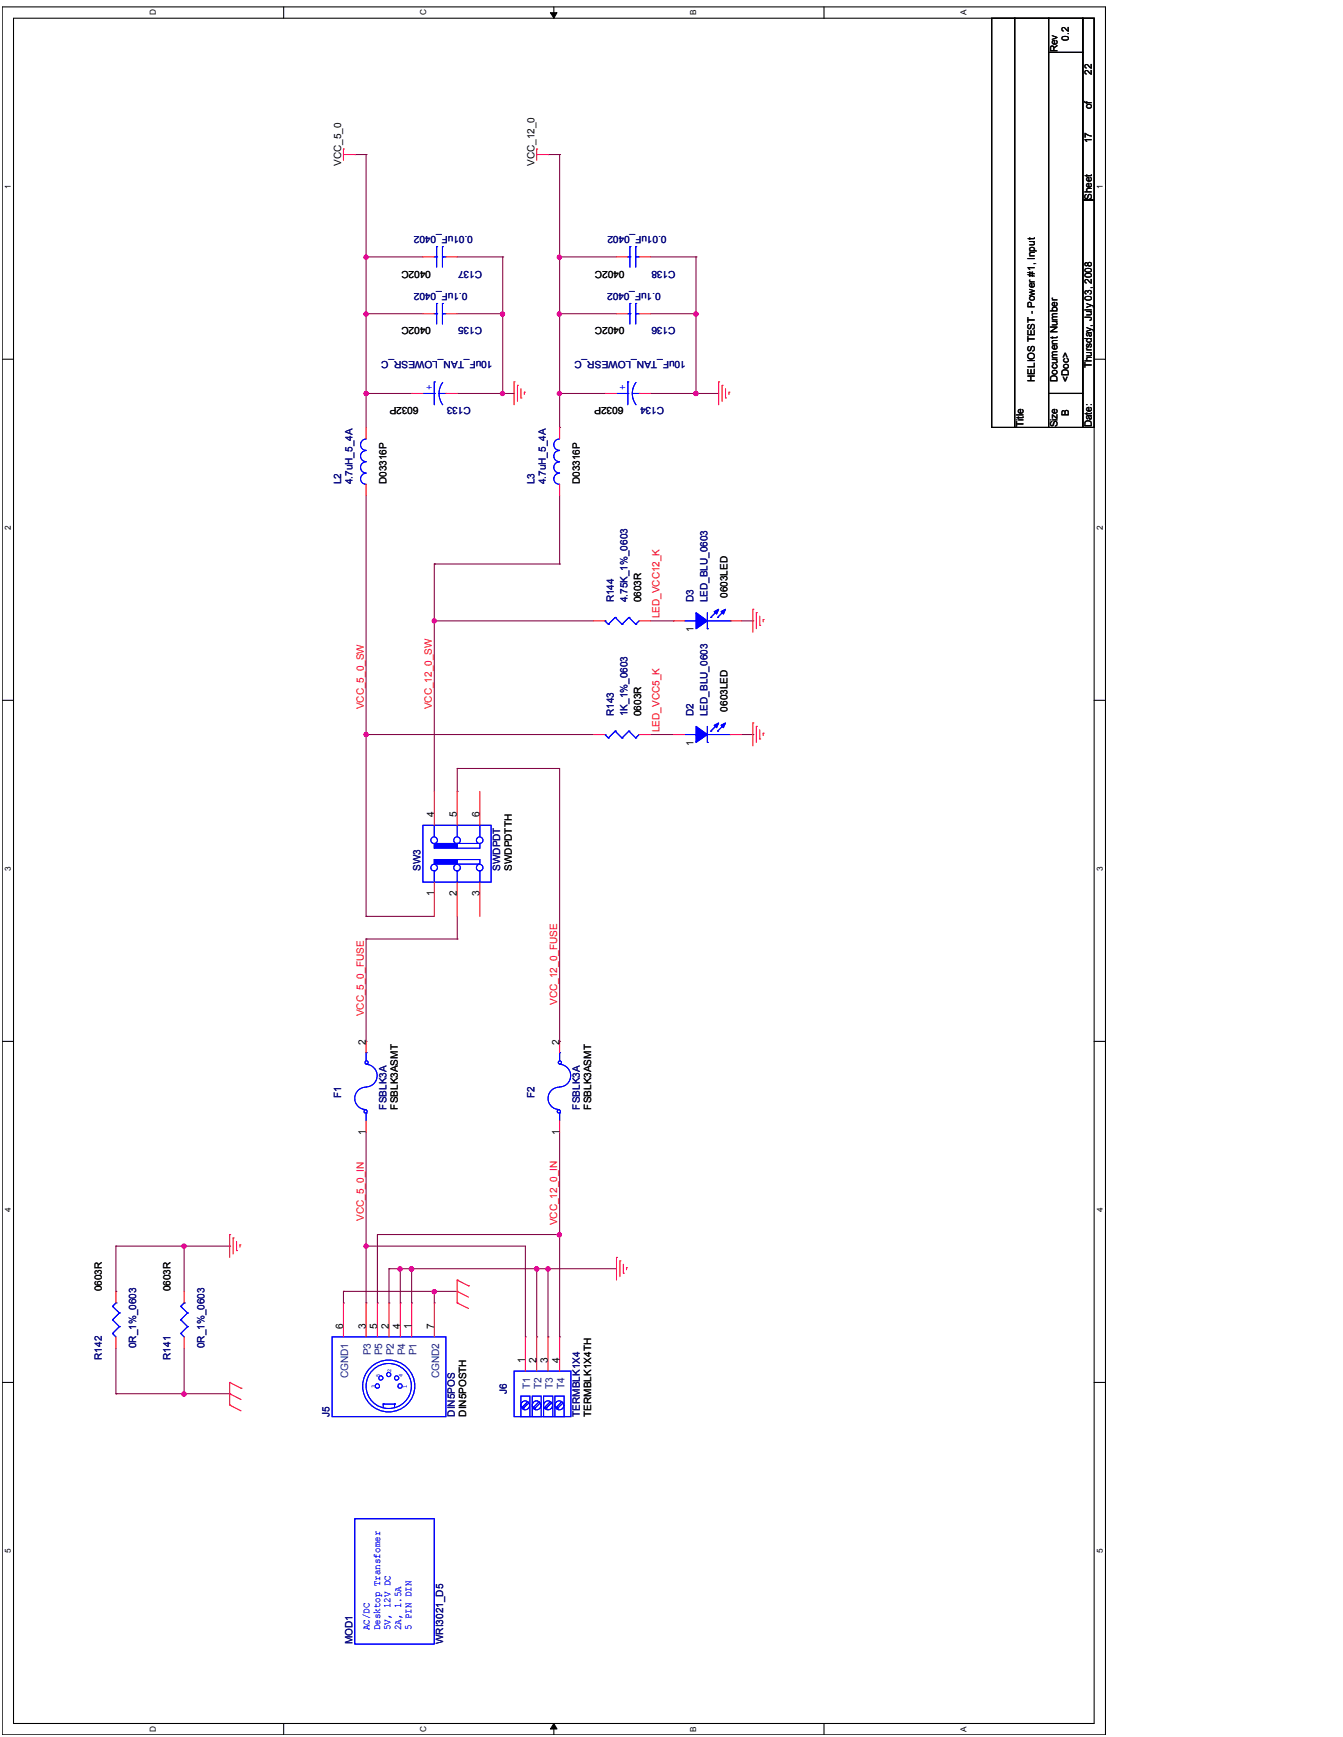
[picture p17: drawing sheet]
<svg xmlns="http://www.w3.org/2000/svg" width="216mm" height="279mm" viewBox="0 0 216 279" stroke-linecap="round" stroke-linejoin="round" font-family="sans-serif">
<defs><g id="words">
<g font-size="1.7">
<text x="69.8" y="131.5" transform="rotate(-90 69.8 131.5)">4</text>
<text x="73.5" y="131.5" transform="rotate(-90 73.5 131.5)">5</text>
<text x="77.1" y="131.5" transform="rotate(-90 77.1 131.5)">6</text>
<text x="69.8" y="144.1" transform="rotate(-90 69.8 144.1)">1</text>
<text x="73.5" y="144.1" transform="rotate(-90 73.5 144.1)">2</text>
<text x="77.1" y="144.1" transform="rotate(-90 77.1 144.1)">3</text>
<text x="58.8" y="168.1" transform="rotate(-90 58.8 168.1)">2</text>
<text x="89.9" y="168.1" transform="rotate(-90 89.9 168.1)">2</text>
<text x="58.8" y="182.5" transform="rotate(-90 58.8 182.5)">1</text>
<text x="89.9" y="182.5" transform="rotate(-90 89.9 182.5)">1</text>
<text x="55.2" y="213.8" transform="rotate(-90 55.2 213.8)">6</text>
<text x="58.8" y="213.8" transform="rotate(-90 58.8 213.8)">3</text>
<text x="60.6" y="213.8" transform="rotate(-90 60.6 213.8)">5</text>
<text x="62.5" y="213.8" transform="rotate(-90 62.5 213.8)">2</text>
<text x="64.3" y="213.8" transform="rotate(-90 64.3 213.8)">4</text>
<text x="66.1" y="213.8" transform="rotate(-90 66.1 213.8)">1</text>
<text x="69.8" y="213.8" transform="rotate(-90 69.8 213.8)">7</text>
<text x="84.4" y="219.3" transform="rotate(-90 84.4 219.3)">1</text>
<text x="86.2" y="219.3" transform="rotate(-90 86.2 219.3)">2</text>
<text x="88.1" y="219.3" transform="rotate(-90 88.1 219.3)">3</text>
<text x="89.9" y="219.3" transform="rotate(-90 89.9 219.3)">4</text>
</g>
<g font-size="1.7" fill="#004080">
<text x="56" y="221.7" transform="rotate(-90 56 221.7)">CGND1</text>
<text x="59.6" y="218" transform="rotate(-90 59.6 218)">P3</text>
<text x="61.4" y="218" transform="rotate(-90 61.4 218)">P5</text>
<text x="63.3" y="218" transform="rotate(-90 63.3 218)">P2</text>
<text x="65.1" y="218" transform="rotate(-90 65.1 218)">P4</text>
<text x="66.9" y="218" transform="rotate(-90 66.9 218)">P1</text>
<text x="70.6" y="221.7" transform="rotate(-90 70.6 221.7)">CGND2</text>
<text x="85.2" y="223.4" transform="rotate(-90 85.2 223.4)">T1</text>
<text x="87" y="223.4" transform="rotate(-90 87 223.4)">T2</text>
<text x="88.9" y="223.4" transform="rotate(-90 88.9 223.4)">T3</text>
<text x="90.7" y="223.4" transform="rotate(-90 90.7 223.4)">T4</text>
</g>
<g font-size="1.6">
<text x="170" y="8.4" transform="rotate(-90 170 8.4)">Rev</text>
<text x="171.8" y="6.6" transform="rotate(-90 171.8 6.6)">0.2</text>
<text x="175.5" y="17.6" transform="rotate(-90 175.5 17.6)">of</text>
<text x="175.5" y="12.1" transform="rotate(-90 175.5 12.1)">22</text>
<text x="175.5" y="23" transform="rotate(-90 175.5 23)">17</text>
<text x="54.8" y="26.7" transform="rotate(-90 54.8 26.7)">VCC_5_0</text>
<text x="85.9" y="26.7" transform="rotate(-90 85.9 26.7)">VCC_12_0</text>
<text x="175.5" y="32.2" transform="rotate(-90 175.5 32.2)">Sheet</text>
<text x="69.3" y="43.5" transform="rotate(-180 69.3 43.5)">0402C</text>
<text x="100.4" y="43.5" transform="rotate(-180 100.4 43.5)">0402C</text>
<text x="69.3" y="52.7" transform="rotate(-180 69.3 52.7)">0402C</text>
<text x="100.4" y="52.7" transform="rotate(-180 100.4 52.7)">0402C</text>
<text x="175.5" y="59.3" transform="rotate(-90 175.5 59.3)">Thursday, July 03, 2008</text>
<text x="67.3" y="65.5" transform="rotate(-180 67.3 65.5)">6032P</text>
<text x="100.2" y="65.5" transform="rotate(-180 100.2 65.5)">6032P</text>
<text x="166.4" y="61.4" transform="rotate(-90 166.4 61.4)">HELIOS TEST - Power #1, Input</text>
<text x="170" y="61.4" transform="rotate(-90 170 61.4)">Document Number</text>
<text x="171.8" y="61.4" transform="rotate(-90 171.8 61.4)">&lt;Doc&gt;</text>
<text x="164.6" y="68.8" transform="rotate(-90 164.6 68.8)">Title</text>
<text x="170" y="68.8" transform="rotate(-90 170 68.8)">Size</text>
<text x="171.8" y="66.9" transform="rotate(-90 171.8 66.9)">B</text>
<text x="175.5" y="68.8" transform="rotate(-90 175.5 68.8)">Date:</text>
<text x="62.1" y="77.9" transform="rotate(-90 62.1 77.9)">D03316P</text>
<text x="93.2" y="77.9" transform="rotate(-90 93.2 77.9)">D03316P</text>
<text x="103.1" y="96.9" transform="rotate(-90 103.1 96.9)">0603R</text>
<text x="111.5" y="101.7" transform="rotate(-90 111.5 101.7)">1</text>
<text x="117" y="96.2" transform="rotate(-90 117 96.2)">0603LED</text>
<text x="103.1" y="115.2" transform="rotate(-90 103.1 115.2)">0603R</text>
<text x="111.5" y="120" transform="rotate(-90 111.5 120)">1</text>
<text x="117" y="114.5" transform="rotate(-90 117 114.5)">0603LED</text>
<text x="82.3" y="140.1" transform="rotate(-90 82.3 140.1)">SWDPDTTH</text>
<text x="64" y="178.5" transform="rotate(-90 64 178.5)">FSBLK3ASMT</text>
<text x="95" y="178.5" transform="rotate(-90 95 178.5)">FSBLK3ASMT</text>
<text x="16.4" y="207.7" transform="rotate(-90 16.4 207.7)">0603R</text>
<text x="27.4" y="207.7" transform="rotate(-90 27.4 207.7)">0603R</text>
<text x="74.9" y="227.9" transform="rotate(-90 74.9 227.9)">DIN5POSTH</text>
<text x="95" y="227.9" transform="rotate(-90 95 227.9)">TERMBLK1X4TH</text>
</g>
<g font-size="1.6" fill="#000080">
<text x="76" y="38" transform="rotate(-180 76 38)">0.01uF_0402</text>
<text x="107.2" y="38" transform="rotate(-180 107.2 38)">0.01uF_0402</text>
<text x="75.1" y="47.2" transform="rotate(-180 75.1 47.2)">0.1uF_0402</text>
<text x="77.5" y="43.5" transform="rotate(-180 77.5 43.5)">C137</text>
<text x="106.2" y="47.2" transform="rotate(-180 106.2 47.2)">0.1uF_0402</text>
<text x="108.6" y="43.5" transform="rotate(-180 108.6 43.5)">C138</text>
<text x="77.5" y="52.7" transform="rotate(-180 77.5 52.7)">C135</text>
<text x="108.6" y="52.7" transform="rotate(-180 108.6 52.7)">C136</text>
<text x="79.2" y="58.1" transform="rotate(-180 79.2 58.1)">10uF_TAN_LOWESR_C</text>
<text x="110.2" y="58.1" transform="rotate(-180 110.2 58.1)">10uF_TAN_LOWESR_C</text>
<text x="75.7" y="65.5" transform="rotate(-180 75.7 65.5)">C133</text>
<text x="106.8" y="65.5" transform="rotate(-180 106.8 65.5)">C134</text>
<text x="54.8" y="77.9" transform="rotate(-90 54.8 77.9)">L2</text>
<text x="56.7" y="77.9" transform="rotate(-90 56.7 77.9)">4.7uH_5_4A</text>
<text x="85.9" y="77.9" transform="rotate(-90 85.9 77.9)">L3</text>
<text x="87.7" y="77.9" transform="rotate(-90 87.7 77.9)">4.7uH_5_4A</text>
<text x="98.7" y="96.9" transform="rotate(-90 98.7 96.9)">R144</text>
<text x="100.9" y="96.9" transform="rotate(-90 100.9 96.9)">4.75K_1%_0603</text>
<text x="111.5" y="96.9" transform="rotate(-90 111.5 96.9)">D3</text>
<text x="113.7" y="96.9" transform="rotate(-90 113.7 96.9)">LED_BLU_0603</text>
<text x="98.7" y="115.2" transform="rotate(-90 98.7 115.2)">R143</text>
<text x="100.9" y="115.2" transform="rotate(-90 100.9 115.2)">1K_1%_0603</text>
<text x="111.5" y="115.2" transform="rotate(-90 111.5 115.2)">D2</text>
<text x="113.7" y="115.2" transform="rotate(-90 113.7 115.2)">LED_BLU_0603</text>
<text x="67.6" y="140.1" transform="rotate(-90 67.6 140.1)">SW3</text>
<text x="80.4" y="140.1" transform="rotate(-90 80.4 140.1)">SWDPDT</text>
<text x="54.8" y="176.7" transform="rotate(-90 54.8 176.7)">F1</text>
<text x="62.1" y="178.5" transform="rotate(-90 62.1 178.5)">FSBLK3A</text>
<text x="85.9" y="176.7" transform="rotate(-90 85.9 176.7)">F2</text>
<text x="93.2" y="178.5" transform="rotate(-90 93.2 178.5)">FSBLK3A</text>
<text x="16.4" y="218.7" transform="rotate(-90 16.4 218.7)">R142</text>
<text x="21.9" y="216.9" transform="rotate(-90 21.9 216.9)">0R_1%_0603</text>
<text x="27.4" y="218.7" transform="rotate(-90 27.4 218.7)">R141</text>
<text x="32.9" y="216.9" transform="rotate(-90 32.9 216.9)">0R_1%_0603</text>
<text x="53" y="227.9" transform="rotate(-90 53 227.9)">J5</text>
<text x="73.1" y="227.9" transform="rotate(-90 73.1 227.9)">DIN5POS</text>
<text x="81.5" y="224.2" transform="rotate(-90 81.5 224.2)">J6</text>
<text x="93.2" y="227.9" transform="rotate(-90 93.2 227.9)">TERMBLK1X4</text>
<text x="56.7" y="264.4" transform="rotate(-90 56.7 264.4)">MOD1</text>
<text x="71.3" y="264.4" transform="rotate(-90 71.3 264.4)">WRI3021_D5</text>
</g>
<g font-size="1.6" fill="#00f">
<text x="69.5" y="62.7" transform="rotate(-90 69.5 62.7)">+</text>
<text x="100.5" y="62.7" transform="rotate(-90 100.5 62.7)">+</text>
<text x="59.4" y="262.2" transform="rotate(-90 59.4 262.2)">AC/DC</text>
<text x="61.1" y="262.2" transform="rotate(-90 61.1 262.2)">Desktop Transfomer</text>
<text x="62.8" y="262.2" transform="rotate(-90 62.8 262.2)">5V, 12V DC</text>
<text x="64.5" y="262.2" transform="rotate(-90 64.5 262.2)">2A, 1.5A</text>
<text x="66.2" y="262.2" transform="rotate(-90 66.2 262.2)">5 PIN DIN</text>
</g>
<g font-size="1.6" fill="#f00">
<text x="106" y="99.5" transform="rotate(-90 106 99.5)">LED_VCC12_K</text>
<text x="58.5" y="114.1" transform="rotate(-90 58.5 114.1)">VCC_5_0_SW</text>
<text x="69.4" y="114.1" transform="rotate(-90 69.4 114.1)">VCC_12_0_SW</text>
<text x="106" y="117.8" transform="rotate(-90 106 117.8)">LED_VCC5_K</text>
<text x="89.6" y="161.6" transform="rotate(-90 89.6 161.6)">VCC_12_0_FUSE</text>
<text x="58.5" y="163.5" transform="rotate(-90 58.5 163.5)">VCC_5_0_FUSE</text>
<text x="58.5" y="196.4" transform="rotate(-90 58.5 196.4)">VCC_5_0_IN</text>
<text x="89.6" y="197.1" transform="rotate(-90 89.6 197.1)">VCC_12_0_IN</text>
</g>
<g font-size="1.3">
<text x="25.1" y="2.5" transform="rotate(-90 25.1 2.5)">D</text>
<text x="68.5" y="2.5" transform="rotate(-90 68.5 2.5)">C</text>
<text x="111.9" y="2.5" transform="rotate(-90 111.9 2.5)">B</text>
<text x="155.4" y="2.5" transform="rotate(-90 155.4 2.5)">A</text>
<text x="1.7" y="30.4" transform="rotate(-90 1.7 30.4)">1</text>
<text x="177.3" y="30.4" transform="rotate(-90 177.3 30.4)">1</text>
<text x="1.7" y="85.2" transform="rotate(-90 1.7 85.2)">2</text>
<text x="177.3" y="85.2" transform="rotate(-90 177.3 85.2)">2</text>
<text x="1.7" y="140.1" transform="rotate(-90 1.7 140.1)">3</text>
<text x="177.3" y="140.1" transform="rotate(-90 177.3 140.1)">3</text>
<text x="1.7" y="194.9" transform="rotate(-90 1.7 194.9)">4</text>
<text x="177.3" y="194.9" transform="rotate(-90 177.3 194.9)">4</text>
<text x="1.7" y="249.8" transform="rotate(-90 1.7 249.8)">5</text>
<text x="177.3" y="249.8" transform="rotate(-90 177.3 249.8)">5</text>
<text x="25.1" y="278.6" transform="rotate(-90 25.1 278.6)">D</text>
<text x="68.5" y="278.6" transform="rotate(-90 68.5 278.6)">C</text>
<text x="111.9" y="278.6" transform="rotate(-90 111.9 278.6)">B</text>
<text x="155.4" y="278.6" transform="rotate(-90 155.4 278.6)">A</text>
</g>
<g font-size=".9" fill="#00f">
<text x="61.1" y="221.4" transform="rotate(-90 61.1 221.4)">5</text>
<text x="62.9" y="220.7" transform="rotate(-90 62.9 220.7)">2</text>
<text x="64.7" y="221.4" transform="rotate(-90 64.7 221.4)">4</text>
<text x="60.3" y="223.3" transform="rotate(-90 60.3 223.3)">3</text>
<text x="65.4" y="223.3" transform="rotate(-90 65.4 223.3)">1</text>
</g>
</g></defs>
<path d="M.4 1.1h177.3v277.9h-177.3zM2.2 2.9h173.7v274.3h-173.7z" fill="none" stroke="#000" stroke-width=".17"/>
<g fill="#fff">
<path d="M.6 249.1h1.4v.7h-1.4z"/>
<path d="M176.1 249.1h1.5v.7h-1.5z"/>
</g>
<path d="M.4 222.4h1.8M175.9 222.4h1.8" fill="none" stroke="#000" stroke-width=".17"/>
<g fill="#fff">
<path d="M.6 194.2h1.4v.7h-1.4z"/>
<path d="M176.1 194.2h1.5v.7h-1.5z"/>
</g>
<path d="M.4 167.5h1.8M175.9 167.5h1.8" fill="none" stroke="#000" stroke-width=".17"/>
<g fill="#fff">
<path d="M.6 139.4h1.4v.7h-1.4z"/>
<path d="M176.1 139.4h1.5v.7h-1.5z"/>
</g>
<path d="M.4 112.6h1.8M175.9 112.6h1.8" fill="none" stroke="#000" stroke-width=".17"/>
<g fill="#fff">
<path d="M.6 84.5h1.4v.7h-1.4z"/>
<path d="M176.1 84.5h1.5v.7h-1.5z"/>
</g>
<path d="M.4 57.8h1.8M175.9 57.8h1.8" fill="none" stroke="#000" stroke-width=".17"/>
<g fill="#fff">
<path d="M.6 29.6h1.4v.8h-1.4z"/>
<path d="M176.1 29.6h1.5v.8h-1.5z"/>
<path d="M23.9 277.7h1.5v.9h-1.5z"/>
<path d="M23.9 1.5h1.5v1h-1.5z"/>
<path d="M67.3 277.7h1.5v.9h-1.5z"/>
<path d="M67.3 1.5h1.5v1h-1.5z"/>
</g>
<path d="M45.6 1.1v1.8M45.6 277.2v1.8" fill="none" stroke="#000" stroke-width=".17"/>
<g fill="#fff">
<path d="M110.7 277.7h1.5v.9h-1.5z"/>
<path d="M110.7 1.6h1.5v.9h-1.5z"/>
</g>
<path d="M89 1.1v1.8M89 277.2v1.8" fill="none" stroke="#000" stroke-width=".17"/>
<path d="M88.5 2h1l-.5 .9zM89 277.2l.5 .9h-1z" fill="#000"/>
<path d="M88.5 2h1l-.5 .9zM89 277.2l.5 .9h-1z" fill="none" stroke="#000" stroke-width=".16"/>
<g fill="#fff">
<path d="M154.2 277.7h1.5v.9h-1.5z"/>
<path d="M154.2 1.6h1.5v.9h-1.5z"/>
</g>
<path d="M132.5 1.1v1.8M132.5 277.2v1.8" fill="none" stroke="#000" stroke-width=".17"/>
<path d="M66.2 209.6h.1M66.2 204.1v5.5" fill="none" stroke="#800040" stroke-width=".17"/>
<circle cx="66.1" cy="204.1" r=".37" fill="#f0f"/>
<circle cx="66.1" cy="204.1" r=".37" fill="none" stroke="#f0f" stroke-width=".17"/>
<path d="M88.1 204.1h.1M88.1 204.1h11" fill="none" stroke="#800040" stroke-width=".17"/>
<circle cx="88.1" cy="204.1" r=".36" fill="#f0f"/>
<circle cx="88.1" cy="204.1" r=".36" fill="none" stroke="#f0f" stroke-width=".17"/>
<path d="M58.9 182.2v18.2M58.9 200.4h.1M62.5 209.6h.1M62.5 204.1h.1M62.5 204.1v5.5M62.5 204.1h1.9v5.5M64.4 209.6h.1M66.2 204.1h.1M66.2 204.1h20.1" fill="none" stroke="#800040" stroke-width=".17"/>
<circle cx="58.8" cy="200.4" r=".34" fill="#f0f"/>
<circle cx="58.8" cy="200.4" r=".34" fill="none" stroke="#f0f" stroke-width=".17"/>
<g fill="none" stroke="#800040" stroke-width=".17">
<path d="M60.7 198.6h.1M60.7 198.6v11M60.7 198.6h29.3M90 198.6h.1M90 182.2v32.8M58.9 200.4h.1M58.9 200.4h25.6v14.6M60.7 209.6h.1M84.5 215h.1M86.3 215h.1M86.3 204.1v10.9M88.1 215h.1"/>
<path d="M88.1 204.1v10.9M90 215h.1"/>
</g>
<circle cx="89.9" cy="198.6" r=".34" fill="#f0f"/>
<circle cx="89.9" cy="198.6" r=".34" fill="none" stroke="#f0f" stroke-width=".17"/>
<path d="M55.2 209.6h.1M55.2 207.7v1.9M69.8 207.7h.1M69.8 209.6h.1M69.8 207.7h3.7M69.8 207.7v1.9" fill="none" stroke="#800040" stroke-width=".17"/>
<circle cx="69.8" cy="207.8" r=".34" fill="#f0f"/>
<circle cx="69.8" cy="207.8" r=".34" fill="none" stroke="#f0f" stroke-width=".17"/>
<path d="M58.9 209.6h.1M58.9 200.4v9.2M86.3 204.1h.1M86.3 204.1h1.8" fill="none" stroke="#800040" stroke-width=".17"/>
<circle cx="86.3" cy="204.1" r=".36" fill="#f0f"/>
<circle cx="86.3" cy="204.1" r=".36" fill="none" stroke="#f0f" stroke-width=".17"/>
<path d="M55.2 207.7h.1M55.2 207.7h14.6M64.4 204.1h.1M64.4 204.1h1.8" fill="none" stroke="#800040" stroke-width=".17"/>
<circle cx="64.3" cy="204.1" r=".36" fill="#f0f"/>
<circle cx="64.3" cy="204.1" r=".36" fill="none" stroke="#f0f" stroke-width=".17"/>
<path d="M18.6 216.9v7.3M29.6 216.9v7.3M18.6 224.2h.1M18.6 224.2h11M29.6 224.2h.1" fill="none" stroke="#800040" stroke-width=".17"/>
<circle cx="29.6" cy="224.2" r=".35" fill="#f0f"/>
<circle cx="29.6" cy="224.2" r=".35" fill="none" stroke="#f0f" stroke-width=".17"/>
<path d="M18.6 207.7h.1M18.6 200.4h.1M18.6 200.4v7.3M18.6 200.4h11M29.6 200.4h.1M29.6 200.4v7.3" fill="none" stroke="#800040" stroke-width=".17"/>
<circle cx="29.6" cy="200.5" r=".35" fill="#f0f"/>
<circle cx="29.6" cy="200.5" r=".35" fill="none" stroke="#f0f" stroke-width=".17"/>
<g fill="none" stroke="#800040" stroke-width=".17">
<path d="M57 24.9h.1M57 24.9h1.9M80.8 63.3h.1M80.8 63.3h1.8M69.8 99.9h.1M69.8 90.7h.1M69.8 99.9v27.4M69.8 90.7h20.2M58.9 118.2h.1M58.9 118.2v29.2M73.5 123.6h.1M73.5 127.3h.1"/>
<path d="M73.5 123.6v3.7M73.5 123.6h16.5M58.9 151h.1M58.9 147.4h.1M58.9 151v16.5M58.9 151h14.6M58.9 147.4h10.9M73.5 151h.1M73.5 147.4v3.6M58.9 167.5h.1M29.6 200.4h7.3M36.9 200.4h.1"/>
<path d="M29.6 224.2h7.3M36.9 224.2h.1"/>
</g>
<circle cx="58.8" cy="118.2" r=".34" fill="#f0f"/>
<circle cx="58.8" cy="118.2" r=".34" fill="none" stroke="#f0f" stroke-width=".17"/>
<path d="M58.9 79.7v38.5M58.9 63.3h7.3M66.2 63.3h.1M111.9 63.3h.1M111.9 63.3h3.6M58.9 118.2h.1" fill="none" stroke="#800040" stroke-width=".17"/>
<circle cx="111.9" cy="63.3" r=".35" fill="#f0f"/>
<circle cx="111.9" cy="63.3" r=".35" fill="none" stroke="#f0f" stroke-width=".17"/>
<path d="M90 68.8h.1M97.2 63.3h.1M97.2 63.3h-7.2v5.5" fill="none" stroke="#800040" stroke-width=".17"/>
<circle cx="89.9" cy="63.3" r=".34" fill="#f0f"/>
<circle cx="89.9" cy="63.3" r=".34" fill="none" stroke="#f0f" stroke-width=".17"/>
<path d="M58.9 50.5h.1M58.9 50.5v12.8M90 79.7v11M90 90.7h.1M104.6 118.2h3.7M108.3 118.2h.1M119.2 118.2h1.8M121 118.2h.1" fill="none" stroke="#800040" stroke-width=".17"/>
<circle cx="58.8" cy="50.5" r=".34" fill="#f0f"/>
<circle cx="58.8" cy="50.5" r=".34" fill="none" stroke="#f0f" stroke-width=".17"/>
<path d="M69.8 99.9h.1M69.8 99.9h25.6M104.6 99.9h3.7M108.3 99.9h.1M119.2 99.9h1.8M121 99.9h.1M58.9 118.2h.1M58.9 118.2h36.5" fill="none" stroke="#800040" stroke-width=".17"/>
<circle cx="69.8" cy="99.9" r=".34" fill="#f0f"/>
<circle cx="69.8" cy="99.9" r=".34" fill="none" stroke="#f0f" stroke-width=".17"/>
<path d="M88.1 24.9h.1M88.1 24.9h1.9M90 50.5h.1M90 50.5v12.8M58.9 63.3h.1M58.9 63.3v5.5M69.8 90.7h.1M69.8 90.7v9.2" fill="none" stroke="#800040" stroke-width=".17"/>
<circle cx="58.8" cy="63.3" r=".34" fill="#f0f"/>
<circle cx="58.8" cy="63.3" r=".34" fill="none" stroke="#f0f" stroke-width=".17"/>
<path d="M58.9 50.5h.1M58.9 41.3h.1M58.9 50.5h9.1M58.9 41.3v9.2" fill="none" stroke="#800040" stroke-width=".17"/>
<circle cx="58.8" cy="41.4" r=".34" fill="#f0f"/>
<circle cx="58.8" cy="41.4" r=".34" fill="none" stroke="#f0f" stroke-width=".17"/>
<path d="M73.5 50.5h7.3M80.8 50.5h.1M80.8 50.5v12.8M80.8 63.3h.1" fill="none" stroke="#800040" stroke-width=".17"/>
<circle cx="80.8" cy="50.5" r=".34" fill="#f0f"/>
<circle cx="80.8" cy="50.5" r=".34" fill="none" stroke="#f0f" stroke-width=".17"/>
<circle cx="80.8" cy="63.3" r=".34" fill="#f0f"/>
<circle cx="80.8" cy="63.3" r=".34" fill="none" stroke="#f0f" stroke-width=".17"/>
<path d="M90 50.5h.1M90 50.5h9.1M73.5 63.3h.1M73.5 63.3h7.3" fill="none" stroke="#800040" stroke-width=".17"/>
<circle cx="89.9" cy="50.5" r=".34" fill="#f0f"/>
<circle cx="89.9" cy="50.5" r=".34" fill="none" stroke="#f0f" stroke-width=".17"/>
<g fill="none" stroke="#800040" stroke-width=".17">
<path d="M58.9 24.9h.1M58.9 24.9v16.4M58.9 41.3h.1M58.9 41.3h9.1M73.5 41.3h7.3M80.8 41.3h.1M80.8 50.5h.1M80.8 41.3v9.2M90 41.3h.1M90 41.3v9.2M90 41.3h9.1M104.6 50.5h7.3"/>
<path d="M111.9 50.5h.1M111.9 50.5v12.8M104.6 63.3h.1M104.6 63.3h7.3M111.9 63.3h.1"/>
</g>
<circle cx="89.9" cy="41.4" r=".34" fill="#f0f"/>
<circle cx="89.9" cy="41.4" r=".34" fill="none" stroke="#f0f" stroke-width=".17"/>
<path d="M90 24.9h.1M90 24.9v16.4M104.6 41.3h7.3M111.9 41.3h.1M111.9 50.5h.1M111.9 41.3v9.2" fill="none" stroke="#800040" stroke-width=".17"/>
<circle cx="111.9" cy="50.5" r=".35" fill="#f0f"/>
<circle cx="111.9" cy="50.5" r=".35" fill="none" stroke="#f0f" stroke-width=".17"/>
<path d="M90 123.6v43.9M90 167.5h.1" fill="none" stroke="#800040" stroke-width=".17"/>
<g fill="none" stroke="#f00" stroke-width=".17">
<path d="M55.2 24h.1M55.2 24.9h1.8M55.2 24v1.8M57 24.9h.1M86.3 24h.1M86.3 24.9h1.8M86.3 24v1.8M88.1 24.9h.1M68 41.3h1.8M71.7 41.3h1.8M99.1 50.5h1.8M99.1 41.3h1.8"/>
<path d="M102.7 50.5h1.9M102.7 41.3h1.9M66.2 63.3h1.8M71.7 63.3h1.8M82.6 61.4h.1M82.6 61.4v3.7M83.2 62h.1M83.2 62v2.6M83.7 64h.1M83.7 62.5v1.5M84.3 63.1h.1M84.3 63.1v.4"/>
<path d="M115.5 61.4h.1M115.5 61.4v3.7M116.1 62h.1M116.1 62v2.6M116.6 64h.1M116.6 62.5v1.5M117.2 63.1h.1M117.2 63.1v.4M121 98h.1M121 98v3.7M121.6 98.6h.1M121.6 98.6v2.5"/>
<path d="M122.1 99.1v1.5M122.7 99.7h.1M122.7 99.7v.3M121 116.3h.1M121 116.3v3.7M121.6 116.8h.1M121.6 116.8v2.6M122.1 118.9h.1M122.1 100.6h.1M122.1 117.4v1.5M122.7 117.9h.1M122.7 117.9v.4"/>
<path d="M36.9 198.6h.1M36.9 198.6v3.7M37.5 199.1h.1M37.5 199.1v2.6M38 199.7v1.5M38 201.2h.1M38.6 200.2h.1M38.6 200.2v.4M73.5 209.6h.1M73.5 205.9h.1M73.5 207.7h.1M73.5 209.6l1.8 .9"/>
<path d="M73.5 205.9v3.7M73.5 205.9l1.8 .9M73.5 207.7l1.8 1M75.3 206.8h.1M99.1 202.3h.1M99.1 202.3v3.6M99.7 202.8h.1M99.7 202.8v2.6M100.2 204.8h.1M100.2 203.4v1.4M100.7 203.9h.1M100.7 203.9v.4"/>
<path d="M36.9 226h.1M36.9 222.4h.1M36.9 224.2h.1M36.9 226l1.8 .9M36.9 222.4v3.6M36.9 222.4l1.8 .9M36.9 224.2l1.8 .9M38.7 223.3h.1"/>
</g>
<path d="M159.4 2.9h3.7v65.9h-3.7zM163.1 2.9h5.5v65.9h-5.5zM168.6 8.4h5.5v54.9h-5.5zM168.6 2.9h5.5v5.5h-5.5zM174.1 2.9h1.8v29.3h-1.8zM174.1 32.2h1.8v36.6h-1.8zM168.6 63.3h5.5v5.5h-5.5z" fill="none" stroke="#000" stroke-width=".17"/>
<g fill="none" stroke="#00f" stroke-width=".17">
<path d="M70.2 39.7h.1M70.2 39.7v3.3M71.1 39.7h.1M71.1 39.7v3.3M101.3 39.7h.1M101.3 39.7v3.3M102.2 39.7h.1M102.2 39.7v3.3M69.8 41.3h.4M70.2 41.3h.1M71.1 41.3h.1M71.1 41.3h.6"/>
<path d="M100.9 50.5h.4M100.9 41.3h.4M101.3 50.5h.1M101.3 48.8h.1M101.3 41.3h.1M101.3 48.8v3.3M102.2 48.8h.1M102.2 50.5h.1M102.2 41.3h.1M102.2 50.5h.5M102.2 48.8v3.3M102.2 41.3h.5"/>
<path d="M68 63.3h1.8M69.8 61.4h.1M69.8 63.3h.1M69.8 61.4v3.7M70.6 63.3l.1 .8 .5 1M70.6 63.3h1.1M71.2 61.5l-.4 .7-.2 1.1M71.7 63.3h.1M57 244.3h12.8v20.1h-12.8z"/>
</g>
<path d="M69.8 138.3h3.7v.7h-3.7z" fill-rule="evenodd" fill="#00f"/>
<g fill="none" stroke="#00f" stroke-width=".17">
<path d="M69.8 138.3h3.7v.7h-3.7zM73.5 138.3h3.6v.7h-3.6zM69.8 140.1h.1M69.8 140.1v1.8M73.5 140.1h.1M73.5 140.1v1.8M77.1 140.1h.1M77.1 140.1v1.8"/>
<circle cx="69.8" cy="139.6" r=".54"/>
<circle cx="73.5" cy="139.6" r=".54"/>
<circle cx="77.1" cy="139.6" r=".54"/>
</g>
<path d="M69.8 135.7h3.7v.7h-3.7z" fill-rule="evenodd" fill="#00f"/>
<g fill="none" stroke="#00f" stroke-width=".17">
<path d="M68 132.8h11v9.1h-11zM69.8 135.7h3.7v.7h-3.7zM69.8 132.8h.1M69.8 132.8v1.8M73.5 135.7h3.6v.7h-3.6zM73.5 132.8h.1M73.5 132.8v1.8M77.1 132.8h.1M77.1 132.8v1.8"/>
<circle cx="69.8" cy="135.2" r=".54"/>
<circle cx="73.5" cy="135.2" r=".54"/>
<circle cx="77.1" cy="135.2" r=".54"/>
</g>
<path d="M69.8 138.3h3.7v.7h-3.7z" fill-rule="evenodd" fill="#00f"/>
<g fill="none" stroke="#00f" stroke-width=".17">
<path d="M69.8 138.3h3.7v.7h-3.7zM73.5 138.3h3.6v.7h-3.6zM69.8 140.1h.1M69.8 140.1v1.8M73.5 140.1h.1M73.5 140.1v1.8M77.1 140.1h.1M77.1 140.1v1.8"/>
<circle cx="69.8" cy="139.6" r=".54"/>
<circle cx="73.5" cy="139.6" r=".54"/>
<circle cx="77.1" cy="139.6" r=".54"/>
</g>
<path d="M69.8 135.7h3.7v.7h-3.7z" fill-rule="evenodd" fill="#00f"/>
<g fill="none" stroke="#00f" stroke-width=".17">
<path d="M110.1 118.2h1.8M111.9 118.2h.1M113.7 119.4h.1M113.7 116.8v2.6M113.7 118.2h3.7M117.4 118.2h.1M68 132.8h11v9.1h-11zM69.8 135.7h3.7v.7h-3.7zM69.8 132.8h.1M69.8 132.8v1.8M73.5 135.7h3.6v.7h-3.6zM73.5 132.8h.1"/>
<path d="M73.5 132.8v1.8M77.1 132.8h.1M77.1 132.8v1.8"/>
<circle cx="69.8" cy="135.2" r=".54"/>
<circle cx="73.5" cy="135.2" r=".54"/>
<circle cx="77.1" cy="135.2" r=".54"/>
</g>
<path d="M69.8 127.3v5.5M73.5 127.3v5.5M77.1 127.3v5.5M69.8 141.9v5.5M73.5 141.9v5.5M77.1 141.9v5.5" fill="none" stroke="#f00" stroke-width=".17"/>
<path d="M111.9 116.8l1.8 1.4-1.8 1.2z" fill-rule="evenodd" fill="#00f"/>
<path d="M111.9 116.8l1.8 1.4-1.8 1.2z" fill="none" stroke="#00f" stroke-width=".17"/>
<path d="M115.9 116.7l.7-.4-.3 .8z" fill-rule="evenodd" fill="#00f"/>
<path d="M115.9 116.7l.7-.4-.3 .8z" fill="none" stroke="#00f" stroke-width=".17"/>
<path d="M114.8 116.7l.7-.4-.3 .8z" fill-rule="evenodd" fill="#00f"/>
<path d="M110.1 118.2h1.8M111.9 118.2h.1M113.7 119.4h.1M113.7 116.8v2.6M113.7 118.2h3.7M114.3 117.6h.1M114.8 116.7l.7-.4-.3 .8zM115.4 117.6h.1M115.4 116.5l-1.1 1.1M116.5 116.5l-1.1 1.1M117.4 118.2h.1" fill="none" stroke="#00f" stroke-width=".17"/>
<path d="M111.9 116.8l1.8 1.4-1.8 1.2z" fill-rule="evenodd" fill="#00f"/>
<path d="M111.9 116.8l1.8 1.4-1.8 1.2z" fill="none" stroke="#00f" stroke-width=".17"/>
<path d="M115.9 116.7l.7-.4-.3 .8z" fill-rule="evenodd" fill="#00f"/>
<path d="M115.9 116.7l.7-.4-.3 .8z" fill="none" stroke="#00f" stroke-width=".17"/>
<path d="M114.8 116.7l.7-.4-.3 .8z" fill-rule="evenodd" fill="#00f"/>
<g fill="none" stroke="#00f" stroke-width=".17">
<path d="M69.8 50.5h.4M70.2 50.5h.1M70.2 48.8h.1M70.2 48.8v3.3M71.1 48.8h.1M71.1 50.5h.1M71.1 50.5h.6M71.1 48.8v3.3M58.9 76.1a.89 .89 0 0 0-.9 .9 .89 .89 0 0 0 .9 .9M58.9 74.3a.89 .89 0 0 0-.9 .9 .89 .89 0 0 0 .9 .9M58.9 72.5a.89 .89 0 0 0-.9 .9 .89 .89 0 0 0 .9 .9M58.9 70.6a.91 .91 0 0 0-.9 .9 .91 .91 0 0 0 .9 .9"/>
<path d="M99.1 63.3h1.8M100.9 61.4h.1M100.9 63.3h.1M100.9 61.4v3.7M101.6 63.3l.1 .8 .5 1M101.6 63.3h1.1M102.2 61.5l-.3 .7-.3 1.1M102.7 63.3h.1M97.2 99.9h.1M97.2 99.9l.6 .5M98.9 99.3h.1M98.9 99.3l1.1 1.1"/>
<path d="M98.9 99.3l-1.1 1.1M101.1 99.3h.1M101.1 99.3l1.1 1.1M101.1 99.3l-1.1 1.1M102.7 99.9l-.5 .5M110.1 99.9h1.8M111.9 99.9h.1M113.7 98.6v2.5M113.7 99.9h3.7M117.4 99.9h.1M97.2 118.2h.1M97.2 118.2l.6 .5"/>
<path d="M97.8 118.7h.1M97.8 100.4h.1M98.9 117.6h.1M98.9 117.6l1.1 1.1M98.9 117.6l-1.1 1.1M100 118.7h.1M100 100.4h.1M101.1 117.6h.1M101.1 117.6l1.1 1.1M101.1 117.6l-1.1 1.1M102.2 118.7h.1M102.2 100.4h.1"/>
<path d="M102.7 118.2l-.5 .5M113.7 101.1h.1M114.3 117.6h.1M114.8 116.7l.7-.4-.3 .8zM115.4 117.6h.1M115.4 116.5l-1.1 1.1M116.5 116.5l-1.1 1.1M90 171.2a1.82 1.82 0 0 1 1.7 1.8 1.82 1.82 0 0 1-1.7 1.8M90 174.9a1.8 1.8 0 0 0-1.9 1.8 1.8 1.8 0 0 0 1.9 1.8M90 179h.1M90 169.3h.1M90 169.3v1.3"/>
<path d="M90 179v1.3M18.1 214.5h.1M18.1 212.3h.1M18.1 210.1h.1M18.1 214.5l.5 .5M18.1 212.3l1.1 1.1M18.1 210.1l1.1 1.1M18.6 209.6h.1M18.6 209.6l-.5 .5M19.2 213.4h.1M19.2 211.2h.1M19.2 213.4l-1.1 1.1"/>
<path d="M19.2 211.2l-1.1 1.1"/>
<circle cx="89.8" cy="178.8" r=".26"/>
<circle cx="90" cy="170.9" r=".26"/>
</g>
<g fill="none" stroke="#f00" stroke-width=".17">
<path d="M68 50.5h1.8M71.7 50.5h1.8M58.9 68.8v1.8M58.9 77.9v1.8M97.2 63.3h1.9M102.7 63.3h1.9M95.4 99.9h1.8M102.7 99.9h1.9M95.4 118.2h1.8M102.7 118.2h1.9M108.3 118.2h1.8M117.4 118.2h1.8"/>
<path d="M90 167.5v1.8M90 180.3v1.9M18.6 207.7v1.9M18.6 215v1.9"/>
</g>
<path d="M111.9 98.6l1.8 1.3-1.8 1.2z" fill-rule="evenodd" fill="#00f"/>
<path d="M111.9 98.6l1.8 1.3-1.8 1.2z" fill="none" stroke="#00f" stroke-width=".17"/>
<path d="M115.9 98.4l.7-.4-.3 .8z" fill-rule="evenodd" fill="#00f"/>
<path d="M115.9 98.4l.7-.4-.3 .8z" fill="none" stroke="#00f" stroke-width=".17"/>
<path d="M114.8 98.4l.7-.4-.3 .8z" fill-rule="evenodd" fill="#00f"/>
<path d="M110.1 99.9h1.8M111.9 99.9h.1M113.7 98.6v2.5M113.7 99.9h3.7M114.3 99.3h.1M114.8 98.4l.7-.4-.3 .8zM115.4 99.3h.1M115.4 98.2l-1.1 1.1M116.5 98.2l-1.1 1.1M117.4 99.9h.1M113.7 101.1h.1" fill="none" stroke="#00f" stroke-width=".17"/>
<path d="M111.9 98.6l1.8 1.3-1.8 1.2z" fill-rule="evenodd" fill="#00f"/>
<path d="M111.9 98.6l1.8 1.3-1.8 1.2z" fill="none" stroke="#00f" stroke-width=".17"/>
<path d="M115.9 98.4l.7-.4-.3 .8z" fill-rule="evenodd" fill="#00f"/>
<path d="M115.9 98.4l.7-.4-.3 .8z" fill="none" stroke="#00f" stroke-width=".17"/>
<path d="M114.8 98.4l.7-.4-.3 .8z" fill-rule="evenodd" fill="#00f"/>
<g fill="none" stroke="#00f" stroke-width=".17">
<path d="M89.9 76.1a.89 .89 0 0 0-.9 .9 .89 .89 0 0 0 1 .9M89.9 74.3a.89 .89 0 0 0-.9 .9 .89 .89 0 0 0 1 .9M89.9 72.5a.89 .89 0 0 0-.9 .9 .89 .89 0 0 0 1 .9M89.9 70.6a.91 .91 0 0 0-.9 .9 .91 .91 0 0 0 1 .9M114.3 99.3h.1M114.8 98.4l.7-.4-.3 .8zM115.4 99.3h.1M115.4 98.2l-1.1 1.1M116.5 98.2l-1.1 1.1M58.9 171.2a1.82 1.82 0 0 1 1.7 1.8 1.82 1.82 0 0 1-1.7 1.8M58.9 174.9a1.8 1.8 0 0 0-1.9 1.8 1.8 1.8 0 0 0 1.9 1.8M58.9 179h.1"/>
<path d="M58.9 169.3h.1M58.9 169.3v1.3M58.9 179v1.3M29.1 214.5h.1M29.1 212.3h.1M29.1 210.1h.1M29.1 214.5l.5 .5M29.1 212.3l1.1 1.1M29.1 210.1l1.1 1.1M29.6 209.6h.1M29.6 209.6l-.5 .5M30.2 213.4h.1"/>
<path d="M30.2 211.2h.1M30.2 213.4l-1.1 1.1M30.2 211.2l-1.1 1.1M53.4 215h18.3v12.9h-18.3zM61.6 225.8h.1M61.6 225.8v.6M61.6 225.8h1.8M63.4 225.8h.1M63.4 225.8v.6M82.6 220.5h9.2v7.4h-9.2zM83.7 224.6h1.5v3.3h-1.5zM83.9 226.4h.1"/>
<path d="M84.1 226.6h.1M84.8 225.5l-.9 .9M85 225.7l-.9 .9M85.6 224.6h1.4v3.3h-1.4zM85.7 226.4h.1M85.9 226.6h.1M86.7 225.5l-1 .9M86.8 225.7l-.9 .9M87.4 224.6h1.5v3.3h-1.5zM87.6 226.4h.1M87.8 226.6h.1M88.5 225.5l-.9 .9"/>
<path d="M88.7 225.7l-.9 .9M89.2 224.6h1.5v3.3h-1.5zM89.4 226.4h.1M89.6 226.6h.1M90.3 225.5l-.9 .9M90.5 225.7l-.9 .9"/>
<circle cx="58.8" cy="178.8" r=".26"/>
<circle cx="58.9" cy="170.9" r=".26"/>
<circle cx="60.7" cy="222.9" r=".36"/>
<circle cx="61.2" cy="221.7" r=".34"/>
<circle cx="62.5" cy="223" r="3.6"/>
<circle cx="62.5" cy="221.1" r=".34"/>
<circle cx="62.5" cy="223" r="4.2"/>
<circle cx="63.8" cy="221.7" r=".34"/>
<circle cx="64.3" cy="222.9" r=".36"/>
<circle cx="84.4" cy="226" r=".71"/>
<circle cx="86.3" cy="226" r=".71"/>
<circle cx="88.1" cy="226.1" r=".72"/>
<circle cx="89.9" cy="226.1" r=".72"/>
</g>
<g fill="none" stroke="#f00" stroke-width=".17">
<path d="M90 68.8v1.8M90 77.9v1.8M108.3 99.9h1.8M117.4 99.9h1.8M58.9 167.5v1.8M58.9 180.3v1.9M29.6 207.7v1.9M29.6 215v1.9M55.2 209.6v5.4M58.9 209.6v5.4M60.7 209.6v5.4M62.5 209.6v5.4"/>
<path d="M64.4 209.6v5.4M66.2 209.6v5.4M69.8 209.6v5.4M84.5 215v5.5M86.3 215v5.5M88.1 215v5.5M90 215v5.5"/>
</g>
<circle cx="66.1" cy="204.1" r=".37" fill="#f0f"/>
<circle cx="66.1" cy="204.1" r=".37" fill="none" stroke="#f0f" stroke-width=".17"/>
<circle cx="88.1" cy="204.1" r=".36" fill="#f0f"/>
<circle cx="88.1" cy="204.1" r=".36" fill="none" stroke="#f0f" stroke-width=".17"/>
<circle cx="58.8" cy="200.4" r=".34" fill="#f0f"/>
<circle cx="58.8" cy="200.4" r=".34" fill="none" stroke="#f0f" stroke-width=".17"/>
<circle cx="89.9" cy="198.6" r=".34" fill="#f0f"/>
<circle cx="89.9" cy="198.6" r=".34" fill="none" stroke="#f0f" stroke-width=".17"/>
<circle cx="69.8" cy="207.8" r=".34" fill="#f0f"/>
<circle cx="69.8" cy="207.8" r=".34" fill="none" stroke="#f0f" stroke-width=".17"/>
<circle cx="86.3" cy="204.1" r=".36" fill="#f0f"/>
<circle cx="86.3" cy="204.1" r=".36" fill="none" stroke="#f0f" stroke-width=".17"/>
<circle cx="64.3" cy="204.1" r=".36" fill="#f0f"/>
<circle cx="64.3" cy="204.1" r=".36" fill="none" stroke="#f0f" stroke-width=".17"/>
<circle cx="29.6" cy="224.2" r=".35" fill="#f0f"/>
<circle cx="29.6" cy="224.2" r=".35" fill="none" stroke="#f0f" stroke-width=".17"/>
<circle cx="29.6" cy="200.5" r=".35" fill="#f0f"/>
<circle cx="29.6" cy="200.5" r=".35" fill="none" stroke="#f0f" stroke-width=".17"/>
<circle cx="58.8" cy="118.2" r=".34" fill="#f0f"/>
<circle cx="58.8" cy="118.2" r=".34" fill="none" stroke="#f0f" stroke-width=".17"/>
<circle cx="111.9" cy="63.3" r=".35" fill="#f0f"/>
<circle cx="111.9" cy="63.3" r=".35" fill="none" stroke="#f0f" stroke-width=".17"/>
<circle cx="89.9" cy="63.3" r=".34" fill="#f0f"/>
<circle cx="89.9" cy="63.3" r=".34" fill="none" stroke="#f0f" stroke-width=".17"/>
<circle cx="58.8" cy="50.5" r=".34" fill="#f0f"/>
<circle cx="58.8" cy="50.5" r=".34" fill="none" stroke="#f0f" stroke-width=".17"/>
<circle cx="69.8" cy="99.9" r=".34" fill="#f0f"/>
<circle cx="69.8" cy="99.9" r=".34" fill="none" stroke="#f0f" stroke-width=".17"/>
<circle cx="58.8" cy="63.3" r=".34" fill="#f0f"/>
<circle cx="58.8" cy="63.3" r=".34" fill="none" stroke="#f0f" stroke-width=".17"/>
<circle cx="58.8" cy="41.4" r=".34" fill="#f0f"/>
<circle cx="58.8" cy="41.4" r=".34" fill="none" stroke="#f0f" stroke-width=".17"/>
<circle cx="80.8" cy="50.5" r=".34" fill="#f0f"/>
<circle cx="80.8" cy="50.5" r=".34" fill="none" stroke="#f0f" stroke-width=".17"/>
<circle cx="80.8" cy="63.3" r=".34" fill="#f0f"/>
<circle cx="80.8" cy="63.3" r=".34" fill="none" stroke="#f0f" stroke-width=".17"/>
<circle cx="89.9" cy="50.5" r=".34" fill="#f0f"/>
<circle cx="89.9" cy="50.5" r=".34" fill="none" stroke="#f0f" stroke-width=".17"/>
<circle cx="89.9" cy="41.4" r=".34" fill="#f0f"/>
<circle cx="89.9" cy="41.4" r=".34" fill="none" stroke="#f0f" stroke-width=".17"/>
<circle cx="111.9" cy="50.5" r=".35" fill="#f0f"/>
<circle cx="111.9" cy="50.5" r=".35" fill="none" stroke="#f0f" stroke-width=".17"/>
<use href="#words"/>
</svg>
